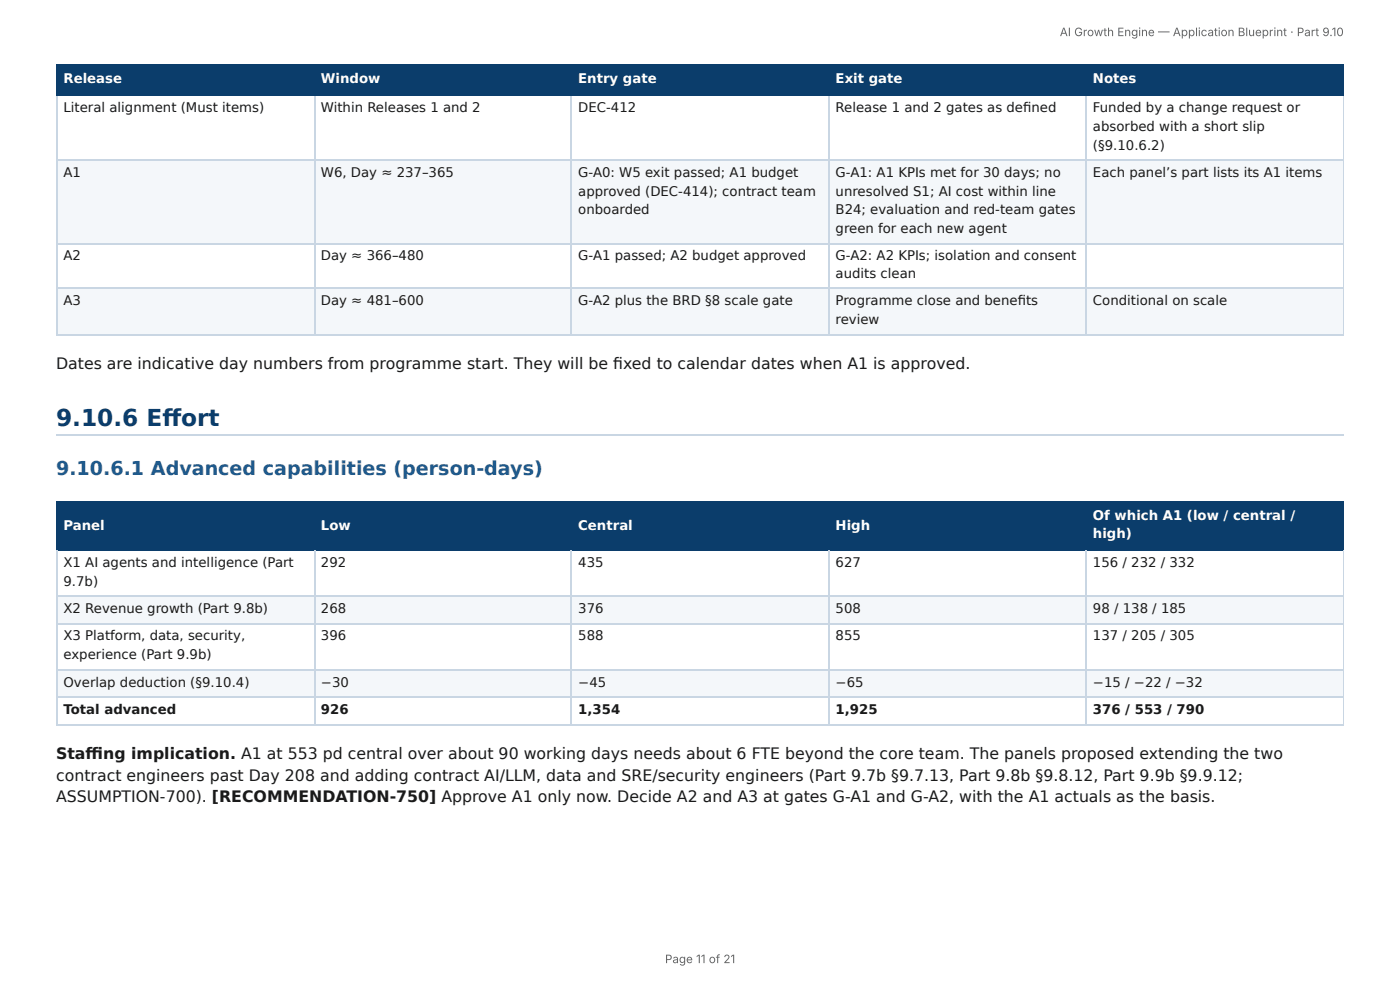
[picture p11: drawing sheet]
<svg xmlns="http://www.w3.org/2000/svg" width="297mm" height="210mm" viewBox="0 0 297 210" stroke-linecap="round" stroke-linejoin="round" font-family="sans-serif">
<defs><g id="words">
<text font-size="4.9" fill="#0b3d6b" x="11.9" y="90.5">9.10.6 Eff ort</text>
<text font-size="4.1" fill="#1f5a8c" x="11.9" y="100.8">9.10.6.1 Advanced capabilities (person-days)</text>
<g font-size="3.3" fill="#1a1a1a">
<text x="11.9" y="78.3">Dates are indicative day numbers from programme start. They will be fi xed to calendar dates when A1 is approved.</text>
<text x="11.9" y="161.1">Staffi</text>
<text x="21.9" y="161.1">ng implication. A1 at 553 pd central over about 90 working days needs about 6 FTE beyond the core team. The panels proposed extending the two</text>
<text x="11.9" y="165.9">contract engineers past Day 208 and adding contract AI/LLM, data and SRE/security engineers (Part 9.7b §9.7.13, Part 9.8b §9.8.12, Part 9.9b §9.9.12;</text>
<text x="11.9" y="170.4">ASSUMPTION-700). [RECOMMENDATION-750] Approve A1 only now. Decide A2 and A3 at gates G-A1 and G-A2, with the A1 actuals as the basis.</text>
</g>
<g font-size="2.8" fill="#fff">
<text x="13.5" y="17.7">Release</text>
<text x="68.2" y="17.7">Window</text>
<text x="122.8" y="17.7">Entry gate</text>
<text x="177.5" y="17.7">Exit gate</text>
<text x="232.1" y="17.7">Notes</text>
<text x="13.5" y="112.4">Panel</text>
<text x="68.2" y="112.4">Low</text>
<text x="122.8" y="112.4">Central</text>
<text x="177.5" y="112.4">High</text>
<text x="232.1" y="110.3">Of which A1 (low / central /</text>
<text x="232.1" y="114.3">high)</text>
</g>
<g font-size="2.8" fill="#1a1a1a">
<text x="13.5" y="23.8">Literal alignment (Must items)</text>
<text x="68.2" y="23.8">Within Releases 1 and 2</text>
<text x="122.8" y="23.8">DEC-412</text>
<text x="177.5" y="23.8">Release 1 and 2 gates as defi ned</text>
<text x="232.1" y="23.8">Funded by a change request or</text>
<text x="232.1" y="27.8">absorbed with a short slip</text>
<text x="232.1" y="31.8">(§9.10.6.2)</text>
<text x="13.5" y="37.6">A1</text>
<text x="68.2" y="37.6">W6, Day ≈ 237–365</text>
<text x="122.8" y="37.6">G-A0: W5 exit passed; A1 budget</text>
<text x="122.8" y="41.5">approved (DEC-414); contract team</text>
<text x="177.5" y="37.6">G-A1: A1 KPIs met for 30 days; no</text>
<text x="177.5" y="41.5">unresolved S1; AI cost within line</text>
<text x="232.1" y="37.6">Each panel’s part lists its A1 items</text>
<text x="122.8" y="45.5">onboarded</text>
<text x="177.5" y="45.5">B24; evaluation and red-team gates</text>
<text x="177.5" y="49.5">green for each new agent</text>
<text x="13.5" y="55.3">A2</text>
<text x="68.2" y="55.3">Day ≈ 366–480</text>
<text x="122.8" y="55.3">G-A1 passed; A2 budget approved</text>
<text x="177.5" y="55.3">G-A2: A2 KPIs; isolation and consent</text>
<text x="177.5" y="59">audits clean</text>
<text x="13.5" y="64.8">A3</text>
<text x="68.2" y="64.8">Day ≈ 481–600</text>
<text x="122.8" y="64.8">G-A2 plus the BRD §8 scale gate</text>
<text x="177.5" y="64.8">Programme close and benefi ts</text>
<text x="232.1" y="64.8">Conditional on scale</text>
<text x="177.5" y="68.8">review</text>
<text x="13.5" y="120.4">X1 AI agents and intelligence (Part</text>
<text x="13.5" y="124.4">9.7b)</text>
<text x="68.2" y="120.4">292</text>
<text x="122.8" y="120.4">435</text>
<text x="177.5" y="120.4">627</text>
<text x="232.1" y="120.4">156 / 232 / 332</text>
<text x="13.5" y="130.2">X2 Revenue growth (Part 9.8b)</text>
<text x="68.2" y="130.2">268</text>
<text x="122.8" y="130.2">376</text>
<text x="177.5" y="130.2">508</text>
<text x="232.1" y="130.2">98 / 138 / 185</text>
<text x="13.5" y="136">X3 Platform, data, security,</text>
<text x="68.2" y="136">396</text>
<text x="122.8" y="136">588</text>
<text x="177.5" y="136">855</text>
<text x="232.1" y="136">137 / 205 / 305</text>
<text x="13.5" y="140">experience (Part 9.9b)</text>
<text x="13.5" y="145.8">Overlap deduction (§9.10.4)</text>
<text x="68.2" y="145.8">−30</text>
<text x="122.8" y="145.8">−45</text>
<text x="177.5" y="145.8">−65</text>
<text x="232.1" y="145.8">−15 / −22 / −32</text>
<text x="13.5" y="151.6">Total advanced</text>
<text x="68.2" y="151.6">926</text>
<text x="122.8" y="151.6">1,354</text>
<text x="177.5" y="151.6">1,925</text>
<text x="232.1" y="151.6">376 / 553 / 790</text>
</g>
<g font-size="2.5" fill="#666">
<text x="225.1" y="7.7">AI Growth Engine — Application Blueprint · Part 9.10</text>
<text x="141.2" y="204.5">Page 11 of 21</text>
</g>
</g></defs>
<g fill="#0b3d6b">
<path d="M12.2 14h54.5v6.1h-54.5z"/>
<path d="M66.7 14h54.7v6.1h-54.7z"/>
<path d="M121.4 14h54.5v6.1h-54.5z"/>
<path d="M175.9 14h54.8v6.1h-54.8z"/>
<path d="M230.7 14h54.7v6.1h-54.7z"/>
</g>
<g fill="#f4f7fa">
<path d="M12.2 33.9h54.5v17.7h-54.5z"/>
<path d="M66.7 33.9h54.7v17.7h-54.7z"/>
<path d="M121.4 33.9h54.5v17.7h-54.5z"/>
<path d="M175.9 33.9h54.8v17.7h-54.8z"/>
<path d="M230.7 33.9h54.7v17.7h-54.7z"/>
<path d="M12.2 61.4h54.5v9.8h-54.5z"/>
<path d="M66.7 61.4h54.7v9.8h-54.7z"/>
<path d="M121.4 61.4h54.5v9.8h-54.5z"/>
<path d="M175.9 61.4h54.8v9.8h-54.8z"/>
<path d="M230.7 61.4h54.7v9.8h-54.7z"/>
</g>
<path d="M11.9 13.9h273.5M12 13.8v6.6M66.8 13.8v6.6M121.3 13.8v6.6M176.1 13.8v6.6M230.6 13.8v6.6M11.9 20.2h273.5" fill="none" stroke="#0b3d6b" stroke-width=".26"/>
<path d="M285.3 13.8v6.6" fill="none" stroke="#0b3d6b" stroke-width=".21"/>
<path d="M11.9 34h273.5M12 20.4v50.8M66.8 20.4v50.8M121.3 20.4v50.8M176.1 20.4v50.8M230.6 20.4v50.8M11.9 51.7h273.5M11.9 61.3h273.5M11.9 71h273.5M11.9 92.5h273.5" fill="none" stroke="#c9d6e3" stroke-width=".26"/>
<path d="M285.3 20.4v50.8" fill="none" stroke="#c9d6e3" stroke-width=".21"/>
<g fill="#0b3d6b">
<path d="M12.2 106.6h54.5v10.3h-54.5z"/>
<path d="M66.7 106.6h54.7v10.3h-54.7z"/>
<path d="M121.4 106.6h54.5v10.3h-54.5z"/>
<path d="M175.9 106.6h54.8v10.3h-54.8z"/>
<path d="M230.7 106.6h54.7v10.3h-54.7z"/>
</g>
<g fill="#f4f7fa">
<path d="M12.2 126.7h54.5v5.9h-54.5z"/>
<path d="M66.7 126.7h54.7v5.9h-54.7z"/>
<path d="M121.4 126.7h54.5v5.9h-54.5z"/>
<path d="M175.9 126.7h54.8v5.9h-54.8z"/>
<path d="M230.7 126.7h54.7v5.9h-54.7z"/>
<path d="M12.2 142.1h54.5v5.8h-54.5z"/>
<path d="M66.7 142.1h54.7v5.8h-54.7z"/>
<path d="M121.4 142.1h54.5v5.8h-54.5z"/>
<path d="M175.9 142.1h54.8v5.8h-54.8z"/>
<path d="M230.7 142.1h54.7v5.8h-54.7z"/>
</g>
<path d="M11.9 106.5h273.5M11.9 116.8h273.5M12 106.4v10.5M66.8 106.4v10.5M121.3 106.4v10.5M176.1 106.4v10.5M230.6 106.4v10.5" fill="none" stroke="#0b3d6b" stroke-width=".26"/>
<path d="M285.3 106.4v10.5" fill="none" stroke="#0b3d6b" stroke-width=".21"/>
<path d="M12 116.9v37.1M66.8 116.9v37.1M121.3 116.9v37.1M176.1 116.9v37.1M230.6 116.9v37.1M11.9 126.6h273.5M11.9 132.4h273.5M11.9 142.2h273.5M11.9 148h273.5M11.9 153.9h273.5" fill="none" stroke="#c9d6e3" stroke-width=".26"/>
<path d="M285.3 116.9v37.1" fill="none" stroke="#c9d6e3" stroke-width=".21"/>
<use href="#words"/>
</svg>
